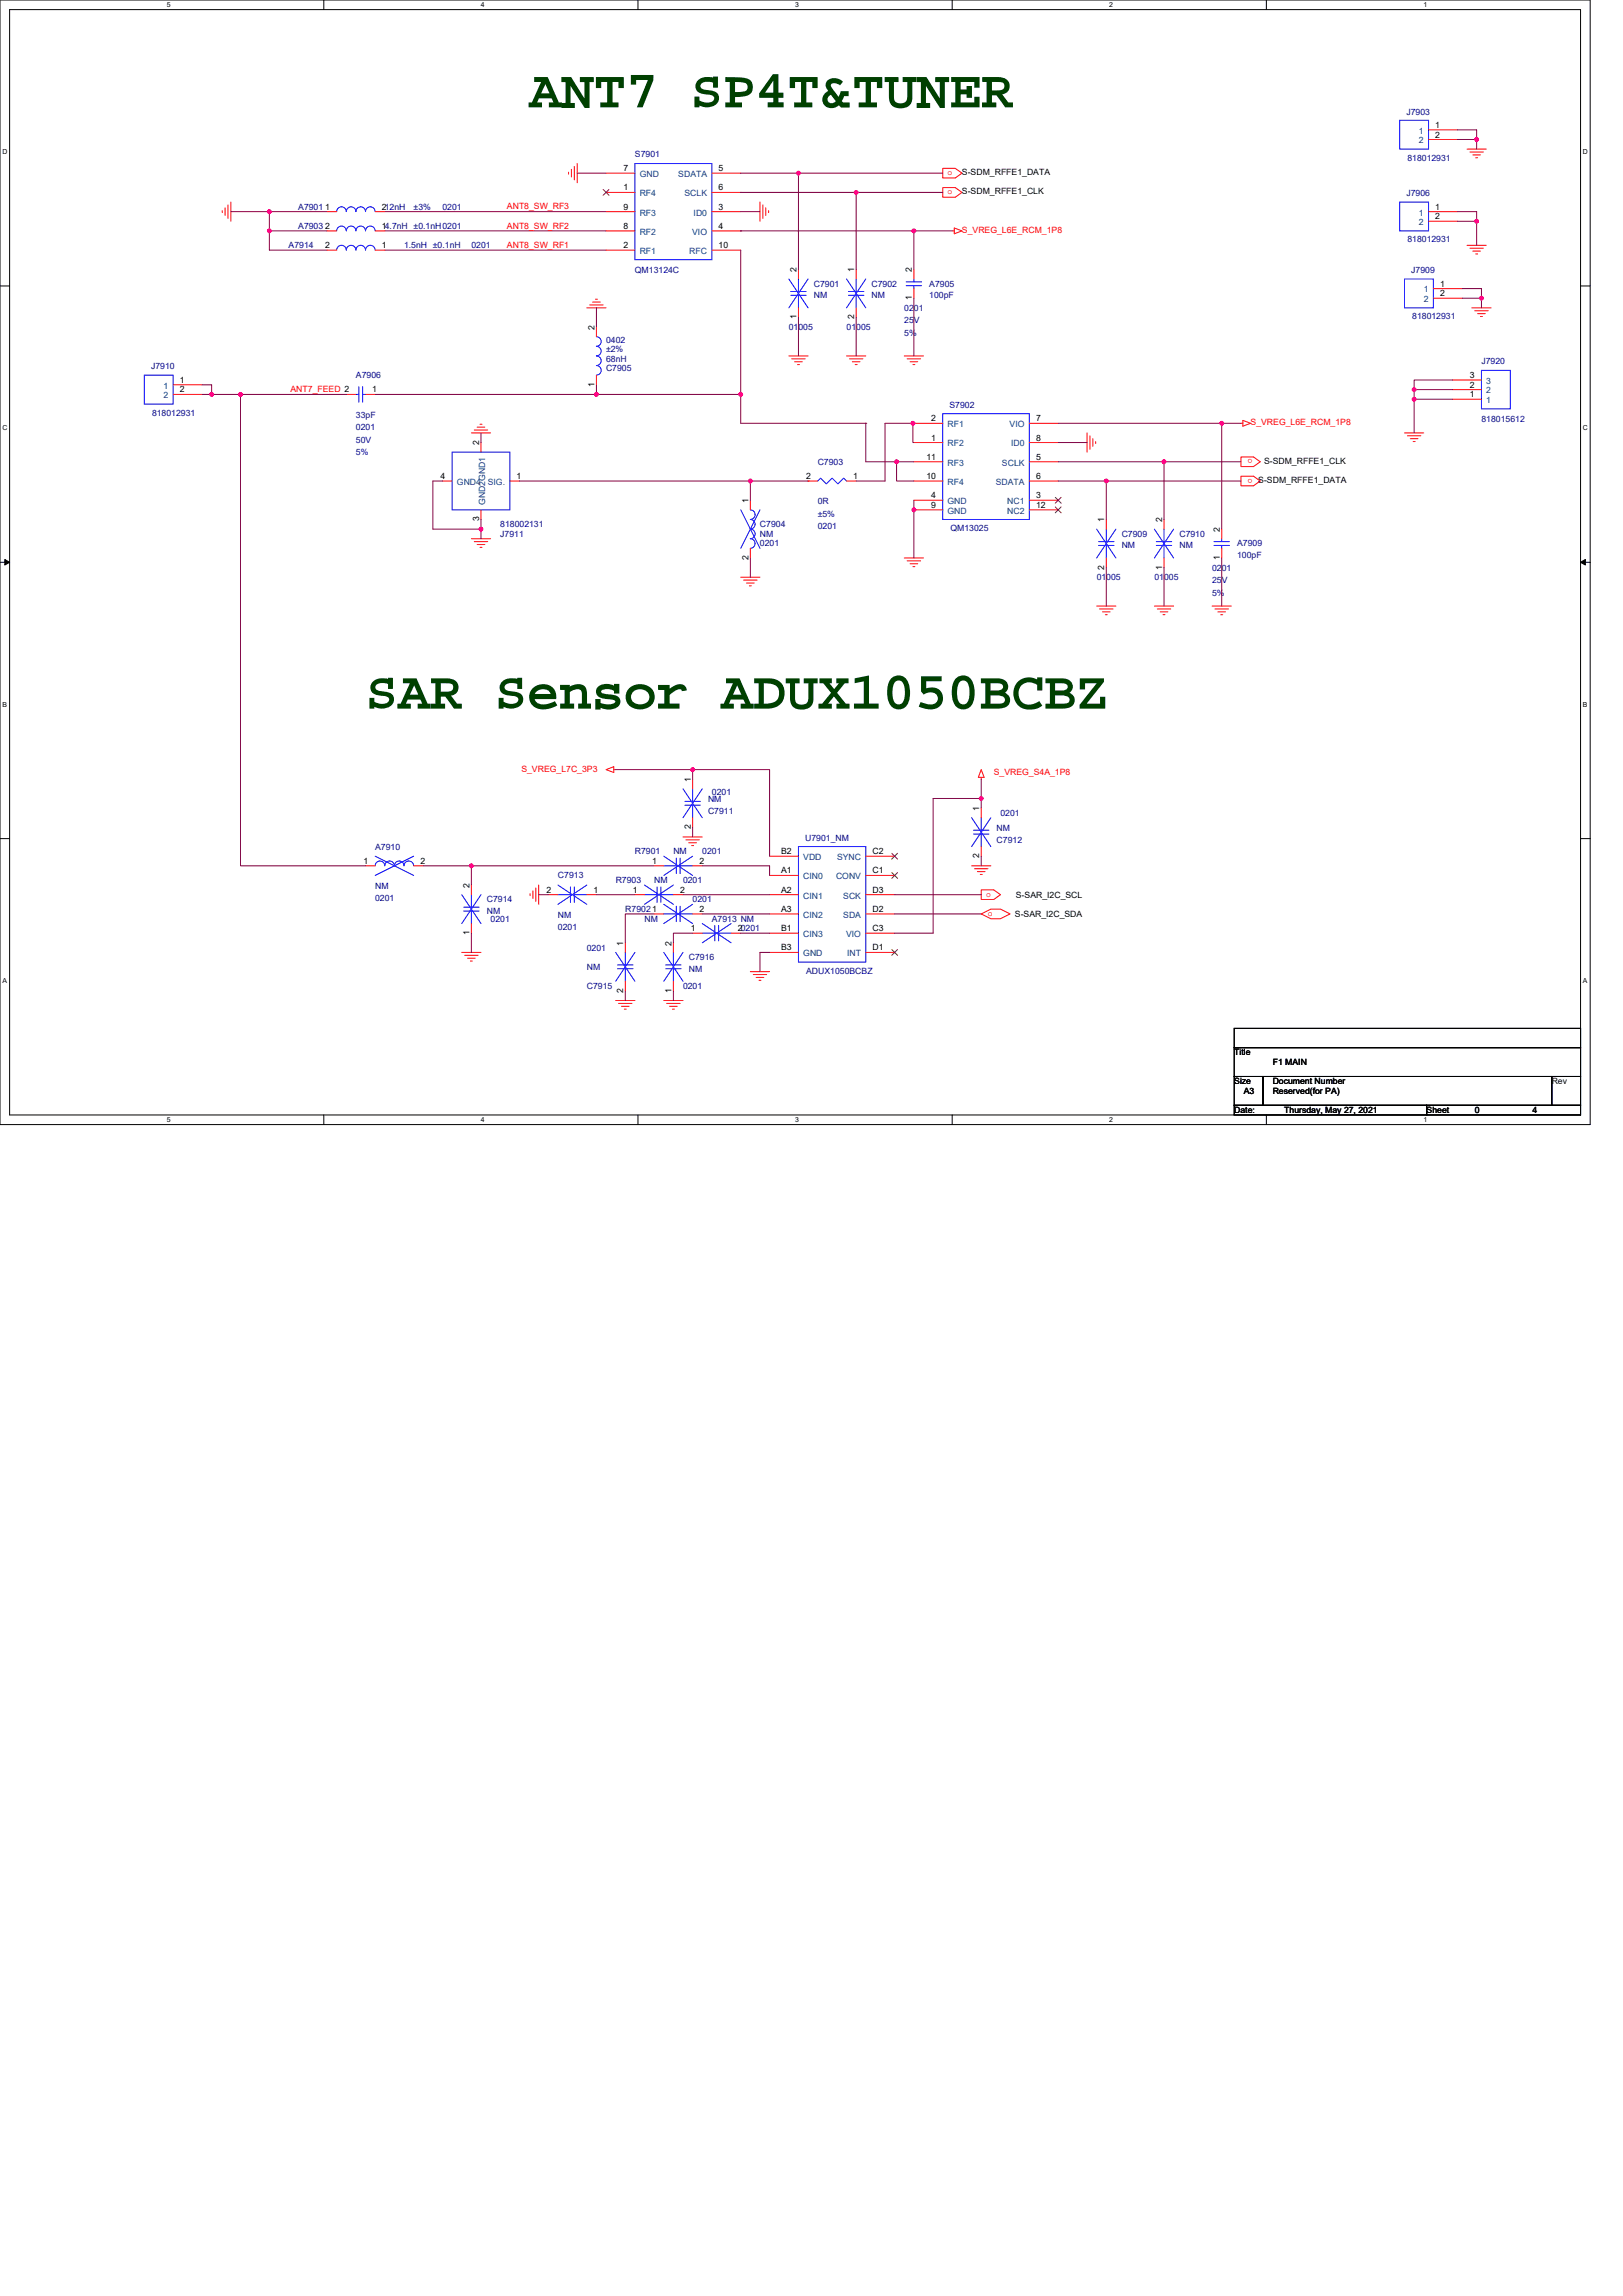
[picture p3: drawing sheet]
<svg xmlns="http://www.w3.org/2000/svg" width="210mm" height="297mm" viewBox="0 0 210 297" stroke-linecap="round" stroke-linejoin="round" font-family="sans-serif">
<defs><g id="words">
<g font-size="7" fill="#004000">
<text x="68.5" y="13.9">ANT7 SP4T&amp;TUNER</text>
<text x="47.3" y="91.7">SAR Sensor ADUX1050BCBZ</text>
</g>
<g font-size="1.1" fill="#000080">
<text x="182" y="14.8">J7903</text>
<text x="82.1" y="20.3">S7901</text>
<text x="182.1" y="20.8">818012931</text>
<text x="38.6" y="29.6">A7903</text>
<text x="38.6" y="27.1">A7901</text>
<text x="53.5" y="27.1">±3%</text>
<text x="57.2" y="27.1">0201</text>
<text x="182" y="25.4">J7906</text>
<text x="37.3" y="32.1">A7914</text>
<text x="52.3" y="32.1">1.5nH ±0.1nH</text>
<text x="61" y="32.1">0201</text>
<text x="82.1" y="35.4">QM13124C</text>
<text x="182.1" y="31.4">818012931</text>
<text x="182.6" y="35.4">J7909</text>
<text x="105.3" y="37.1">C7901</text>
<text x="105.3" y="38.6">NM</text>
<text x="112.8" y="37.1">C7902</text>
<text x="112.8" y="38.6">NM</text>
<text x="117" y="40.2">0201</text>
<text x="117" y="41.8">25V</text>
<text x="120.2" y="37.1">A7905</text>
<text x="120.2" y="38.6">100pF</text>
<text x="182.7" y="41.3">818012931</text>
<text x="19.5" y="47.8">J7910</text>
<text x="78.4" y="46.8">68nH</text>
<text x="78.4" y="45.6">±2%</text>
<text x="78.4" y="44.3">0402</text>
<text x="102.1" y="42.7">01005</text>
<text x="109.5" y="42.7">01005</text>
<text x="117" y="43.4">5%</text>
<text x="191.7" y="47.1">J7920</text>
<text x="19.7" y="53.8">818012931</text>
<text x="46.1" y="48.9">A7906</text>
<text x="78.4" y="48">C7905</text>
<text x="122.8" y="52.8">S7902</text>
<text x="46.1" y="54">33pF</text>
<text x="46.1" y="55.6">0201</text>
<text x="46.1" y="57.3">50V</text>
<text x="46.1" y="58.9">5%</text>
<text x="191.7" y="54.6">818015612</text>
<text x="105.8" y="60.1">C7903</text>
<text x="105.8" y="65.2">0R</text>
<text x="64.7" y="69.5">J7911</text>
<text x="64.7" y="68.2">818002131</text>
<text x="98.3" y="68.2">C7904</text>
<text x="98.3" y="69.5">NM</text>
<text x="98.3" y="70.7">0201</text>
<text x="105.8" y="66.8">±5%</text>
<text x="105.8" y="68.5">0201</text>
<text x="123" y="68.7">QM13025</text>
<text x="145.1" y="69.5">C7909</text>
<text x="145.1" y="70.9">NM</text>
<text x="152.6" y="69.5">C7910</text>
<text x="152.6" y="70.9">NM</text>
<text x="160.1" y="70.7">A7909</text>
<text x="141.9" y="75.1">01005</text>
<text x="149.4" y="75.1">01005</text>
<text x="156.8" y="73.8">0201</text>
<text x="156.8" y="75.4">25V</text>
<text x="156.8" y="77.1">5%</text>
<text x="160.1" y="72.2">100pF</text>
<text x="91.6" y="105.3">C7911</text>
<text x="91.6" y="103.8">NM</text>
<text x="92.1" y="102.8">0201</text>
<text x="128.9" y="107.5">NM</text>
<text x="129.4" y="105.6">0201</text>
<text x="48.5" y="109.9">A7910</text>
<text x="72.2" y="113.6">C7913</text>
<text x="82.1" y="110.5">R7901</text>
<text x="87.1" y="110.5">NM</text>
<text x="90.9" y="110.5">0201</text>
<text x="104.2" y="108.8">U7901_NM</text>
<text x="128.9" y="109">C7912</text>
<text x="48.5" y="115">NM</text>
<text x="48.5" y="116.6">0201</text>
<text x="63" y="116.8">C7914</text>
<text x="63" y="118.2">NM</text>
<text x="63.5" y="119.2">0201</text>
<text x="72.2" y="118.7">NM</text>
<text x="79.7" y="114.3">R7903</text>
<text x="80.9" y="118">R79021</text>
<text x="83.4" y="119.2">NM</text>
<text x="84.6" y="114.3">NM</text>
<text x="88.4" y="114.3">0201</text>
<text x="89.6" y="116.8">0201</text>
<text x="92.1" y="119.2">A7913 NM</text>
<text x="72.2" y="120.4">0201</text>
<text x="75.9" y="125.5">NM</text>
<text x="75.9" y="123">0201</text>
<text x="89.1" y="124.2">C7916</text>
<text x="89.1" y="125.7">NM</text>
<text x="104.3" y="126">ADUX1050BCBZ</text>
<text x="75.9" y="128">C7915</text>
<text x="88.4" y="128">0201</text>
</g>
<g font-size="1.1" fill="#004080">
<text x="183.6" y="17.3">1</text>
<text x="82.8" y="22.9">GND</text>
<text x="87.8" y="22.9">SDATA</text>
<text x="183.6" y="18.5">2</text>
<text x="82.8" y="25.4">RF4</text>
<text x="82.8" y="27.9">RF3</text>
<text x="88.6" y="25.4">SCLK</text>
<text x="89.7" y="27.9">ID0</text>
<text x="183.6" y="27.9">1</text>
<text x="183.6" y="29.1">2</text>
<text x="82.8" y="30.4">RF2</text>
<text x="82.8" y="32.9">RF1</text>
<text x="89.2" y="32.9">RFC</text>
<text x="89.6" y="30.4">VIO</text>
<text x="184.2" y="37.8">1</text>
<text x="184.2" y="39.1">2</text>
<text x="21.2" y="50.3">1</text>
<text x="21.2" y="51.5">2</text>
<text x="192.3" y="52.2">1</text>
<text x="192.3" y="50.9">2</text>
<text x="192.3" y="49.7">3</text>
<text x="122.6" y="57.8">RF2</text>
<text x="122.6" y="55.3">RF1</text>
<text x="130.6" y="55.3">VIO</text>
<text x="130.8" y="57.8">ID0</text>
<text x="59.1" y="62.7">GND4</text>
<text x="62.8" y="65.3" transform="rotate(-90 62.8 65.3)">GND2GND1</text>
<text x="63.1" y="62.7">SIG.</text>
<text x="122.6" y="65.2">GND</text>
<text x="122.6" y="62.7">RF4</text>
<text x="122.6" y="60.2">RF3</text>
<text x="128.8" y="62.7">SDATA</text>
<text x="129.6" y="60.2">SCLK</text>
<text x="130.3" y="65.2">NC1</text>
<text x="122.6" y="66.5">GND</text>
<text x="130.3" y="66.5">NC2</text>
<text x="103.9" y="113.8">CIN0</text>
<text x="103.9" y="111.3">VDD</text>
<text x="108.2" y="113.8">CONV</text>
<text x="108.3" y="111.3">SYNC</text>
<text x="103.9" y="116.2">CIN1</text>
<text x="103.9" y="118.7">CIN2</text>
<text x="109.1" y="118.7">SDA</text>
<text x="109.1" y="116.2">SCK</text>
<text x="103.9" y="121.2">CIN3</text>
<text x="103.9" y="123.7">GND</text>
<text x="109.5" y="121.2">VIO</text>
<text x="109.6" y="123.7">INT</text>
</g>
<g font-size="1.1">
<text x="185.7" y="16.5">1</text>
<text x="185.7" y="17.8">2</text>
<text x="80.7" y="22.1">7</text>
<text x="93" y="22.1">5</text>
<text x="124.5" y="22.7">S-SDM_RFFE1_DATA</text>
<text x="42.1" y="29.6">2</text>
<text x="42.1" y="27.1">1</text>
<text x="49.4" y="29.6">14.7nH ±0.1nH0201</text>
<text x="49.4" y="27.1">212nH</text>
<text x="80.7" y="24.6">1</text>
<text x="80.7" y="27.1">9</text>
<text x="80.7" y="29.6">8</text>
<text x="93" y="24.6">6</text>
<text x="93" y="29.6">4</text>
<text x="93" y="27.1">3</text>
<text x="124.5" y="25.1">S-SDM_RFFE1_CLK</text>
<text x="185.7" y="27.1">1</text>
<text x="185.7" y="28.4">2</text>
<text x="42.1" y="32.1">2</text>
<text x="49.4" y="32.1">1</text>
<text x="80.7" y="32.1">2</text>
<text x="93" y="32.1">10</text>
<text x="103" y="35.2" transform="rotate(-90 103 35.2)">2</text>
<text x="110.5" y="35.2" transform="rotate(-90 110.5 35.2)">1</text>
<text x="118" y="35.2" transform="rotate(-90 118 35.2)">2</text>
<text x="103" y="41.3" transform="rotate(-90 103 41.3)">1</text>
<text x="110.5" y="41.3" transform="rotate(-90 110.5 41.3)">2</text>
<text x="118" y="38.8" transform="rotate(-90 118 38.8)">1</text>
<text x="186.3" y="37.1">1</text>
<text x="186.3" y="38.3">2</text>
<text x="76.9" y="42.7" transform="rotate(-90 76.9 42.7)">2</text>
<text x="23.3" y="49.5">1</text>
<text x="23.3" y="50.8">2</text>
<text x="48.2" y="50.8">1</text>
<text x="76.9" y="50" transform="rotate(-90 76.9 50)">1</text>
<text x="190.2" y="51.4">1</text>
<text x="190.2" y="50.2">2</text>
<text x="190.2" y="48.9">3</text>
<text x="62" y="57.6" transform="rotate(-90 62 57.6)">2</text>
<text x="119.9" y="59.5">11</text>
<text x="120.5" y="57">1</text>
<text x="120.5" y="54.5">2</text>
<text x="134" y="59.5">5</text>
<text x="134" y="57">8</text>
<text x="134" y="54.5">7</text>
<text x="163.5" y="60">S-SDM_RFFE1_CLK</text>
<text x="57" y="62">4</text>
<text x="66.8" y="62">1</text>
<text x="96.8" y="65.1" transform="rotate(-90 96.8 65.1)">1</text>
<text x="104.3" y="62">2</text>
<text x="110.4" y="62">1</text>
<text x="119.9" y="62">10</text>
<text x="120.5" y="64.5">4</text>
<text x="120.5" y="65.7">9</text>
<text x="134" y="62">6</text>
<text x="134" y="64.5">3</text>
<text x="134" y="65.7">12</text>
<text x="162.8" y="62.5">S-SDM_RFFE1_DATA</text>
<text x="62" y="67.5" transform="rotate(-90 62 67.5)">3</text>
<text x="142.9" y="67.6" transform="rotate(-90 142.9 67.6)">1</text>
<text x="150.3" y="67.6" transform="rotate(-90 150.3 67.6)">2</text>
<text x="157.8" y="68.8" transform="rotate(-90 157.8 68.8)">2</text>
<text x="96.8" y="72.4" transform="rotate(-90 96.8 72.4)">2</text>
<text x="142.9" y="73.7" transform="rotate(-90 142.9 73.7)">2</text>
<text x="150.3" y="73.7" transform="rotate(-90 150.3 73.7)">1</text>
<text x="157.8" y="72.4" transform="rotate(-90 157.8 72.4)">1</text>
<text x="89.4" y="101.2" transform="rotate(-90 89.4 101.2)">1</text>
<text x="89.4" y="107.3" transform="rotate(-90 89.4 107.3)">2</text>
<text x="126.7" y="104.9" transform="rotate(-90 126.7 104.9)">1</text>
<text x="47" y="111.8">1</text>
<text x="54.4" y="111.8">2</text>
<text x="84.4" y="111.8">1</text>
<text x="90.5" y="111.8">2</text>
<text x="101.1" y="113">A1</text>
<text x="101.1" y="110.5">B2</text>
<text x="112.9" y="110.5">C2</text>
<text x="112.9" y="113">C1</text>
<text x="126.7" y="111" transform="rotate(-90 126.7 111)">2</text>
<text x="60.7" y="114.9" transform="rotate(-90 60.7 114.9)">2</text>
<text x="70.7" y="115.5">2</text>
<text x="76.8" y="115.5">1</text>
<text x="81.9" y="115.5">1</text>
<text x="88" y="115.5">2</text>
<text x="90.5" y="118">2</text>
<text x="101.1" y="115.5">A2</text>
<text x="101.1" y="118">A3</text>
<text x="112.9" y="118">D2</text>
<text x="112.9" y="115.5">D3</text>
<text x="131.3" y="118.6">S-SAR_I2C_SDA</text>
<text x="131.4" y="116.1">S-SAR_I2C_SCL</text>
<text x="60.7" y="121" transform="rotate(-90 60.7 121)">1</text>
<text x="80.6" y="122.3" transform="rotate(-90 80.6 122.3)">1</text>
<text x="86.9" y="122.3" transform="rotate(-90 86.9 122.3)">2</text>
<text x="89.4" y="120.5">1</text>
<text x="95.5" y="120.5">20201</text>
<text x="101.1" y="120.5">B1</text>
<text x="101.1" y="123">B3</text>
<text x="112.9" y="123">D1</text>
<text x="112.9" y="120.5">C3</text>
<text x="80.6" y="128.4" transform="rotate(-90 80.6 128.4)">2</text>
<text x="86.9" y="128.4" transform="rotate(-90 86.9 128.4)">1</text>
<text x="159.7" y="136.5">Title</text>
<text x="164.7" y="137.8">F1 MAIN</text>
<text x="159.7" y="140.3">Size</text>
<text x="160.9" y="141.5">A3</text>
<text x="164.7" y="140.3">Document Number</text>
<text x="164.7" y="141.5">Reserved(for PA)</text>
<text x="200.8" y="140.3">Rev</text>
<text x="159.7" y="144">Date:</text>
<text x="166.2" y="144">Thursday, May 27, 2021</text>
<text x="184.6" y="144">Sheet</text>
<text x="190.8" y="144">0</text>
<text x="198.3" y="144">4</text>
</g>
<g font-size="1.1" fill="#f00">
<text x="122.6" y="22.7">o</text>
<text x="65.6" y="27.1">ANT8_SW_RF3</text>
<text x="65.6" y="29.6">ANT8_SW_RF2</text>
<text x="122.6" y="25.2">o</text>
<text x="65.6" y="32.1">ANT8_SW_RF1</text>
<text x="124.5" y="30.1">S_VREG_L6E_RCM_1P8</text>
<text x="37.6" y="50.7">ANT7_FEED 2</text>
<text x="161.8" y="55">S_VREG_L6E_RCM_1P8</text>
<text x="162" y="59.4" transform="rotate(-180 162 59.4)">o</text>
<text x="162" y="61.9" transform="rotate(-180 162 61.9)">o</text>
<text x="67.5" y="99.8">S_VREG_L7C_3P3</text>
<text x="128.6" y="100.3">S_VREG_S4A_1P8</text>
<text x="127.6" y="116">o</text>
<text x="127.8" y="118.5">o</text>
</g>
<g font-size=".9">
<text x="21.6" y=".9">5</text>
<text x="62.2" y=".9">4</text>
<text x="102.9" y=".9">3</text>
<text x="143.5" y=".9">2</text>
<text x="184.2" y=".9">1</text>
<text x=".3" y="19.9">D</text>
<text x="204.8" y="19.9">D</text>
<text x=".3" y="55.7">C</text>
<text x="204.8" y="55.7">C</text>
<text x=".3" y="91.4">B</text>
<text x="204.8" y="91.4">B</text>
<text x=".3" y="127.2">A</text>
<text x="204.8" y="127.2">A</text>
<text x="21.6" y="145.2">5</text>
<text x="62.2" y="145.2">4</text>
<text x="102.9" y="145.2">3</text>
<text x="143.5" y="145.2">2</text>
<text x="184.2" y="145.2">1</text>
</g>
</g></defs>
<path d="M0 0h205.7v145.5h-205.7zM1.2 1.2h203.3v143h-203.3z" fill="none" stroke="#000" stroke-width=".13"/>
<g fill="#fff">
<path d="M21.6 .1h.5v1h-.5z"/>
<path d="M21.6 144.4h.5v1h-.5z"/>
</g>
<path d="M41.9 0v1.2M41.9 144.2v1.3" fill="none" stroke="#000" stroke-width=".13"/>
<g fill="#fff">
<path d="M62.2 .1h.5v1h-.5z"/>
<path d="M62.2 144.4h.5v1h-.5z"/>
</g>
<path d="M82.5 0v1.2M82.5 144.2v1.3" fill="none" stroke="#000" stroke-width=".13"/>
<g fill="#fff">
<path d="M102.9 .1h.5v1h-.5z"/>
<path d="M102.9 144.4h.5v1h-.5z"/>
</g>
<path d="M123.2 0v1.2M123.2 144.2v1.3" fill="none" stroke="#000" stroke-width=".13"/>
<g fill="#fff">
<path d="M143.5 .1h.5v1h-.5z"/>
<path d="M143.5 144.4h.5v1h-.5z"/>
</g>
<path d="M163.8 0v1.2M163.8 144.2v1.3" fill="none" stroke="#000" stroke-width=".13"/>
<g fill="#fff">
<path d="M184.2 .1h.5v1h-.5z"/>
<path d="M184.2 144.4h.5v1h-.5z"/>
<path d="M.3 19.1h.7v1h-.7z"/>
<path d="M204.8 19.1h.6v1h-.6z"/>
<path d="M.3 54.9h.7v1h-.7z"/>
<path d="M204.8 54.9h.6v1h-.6z"/>
</g>
<path d="M0 37h1.2M204.5 37h1.2" fill="none" stroke="#000" stroke-width=".13"/>
<g fill="#fff">
<path d="M.3 90.6h.6v1h-.6z"/>
<path d="M204.8 90.6h.6v1h-.6z"/>
</g>
<path d="M0 72.7h1.2M204.5 72.7h1.2" fill="none" stroke="#000" stroke-width=".13"/>
<path d="M.6 72.4l.6 .3-.6 .4zM204.5 72.7l.6-.3v.7z" fill="#000" stroke="#000" stroke-width=".13"/>
<g fill="#fff">
<path d="M.3 126.4h.6v1h-.6z"/>
<path d="M204.8 126.4h.6v1h-.6z"/>
</g>
<path d="M0 108.5h1.2M204.5 108.5h1.2M159.7 133h44.8v2.5h-44.8zM159.7 135.5h44.8v3.8h-44.8zM159.7 139.3h3.7v3.7h-3.7zM163.4 139.3h37.4v3.7h-37.4zM200.8 139.3h3.7v3.7h-3.7zM159.7 143h24.9v1.2h-24.9zM184.6 143h19.9v1.2h-19.9z" fill="none" stroke="#000" stroke-width=".13"/>
<g fill="none" stroke="#f00" stroke-width=".13">
<path d="M184.8 16.8h3.8M184.8 18h3.8M189.8 19.3h2.5M190.2 19.7h1.7M28.8 27.3v.2M29.1 26.9v1M29.5 26.5v1.8M29.9 26.1v2.5M42.3 32.4h1.3M42.3 29.9h1.3M42.3 27.4h1.3M48.5 32.4h1.3"/>
<path d="M48.5 29.9h1.3M48.5 27.4h1.3M73.6 22.3v.2M73.9 21.9v1M74.3 21.5v1.8M74.7 21.2v2.4M75.9 39.8h2.5M76.3 39.5h1.7M76.7 39.1h1M77 38.7h.3M78.4 24.9h3.7M78.4 27.4h3.7"/>
<path d="M78.4 29.9h3.7M78.4 32.4h3.7M78.4 22.4h3.7M92.1 22.4h3.7M92.1 24.9h3.7M92.1 32.4h3.7M92.1 29.9h3.7M92.1 27.4h3.7M98.3 26.1v2.5M98.7 26.5v1.8M99.1 26.9v1M99.4 27.3v.2"/>
<path d="M103.3 39.8v1.3M103.3 34.8v1.3M110.8 34.8v1.3M110.8 39.8v1.3M118.2 37.3v1.3M118.2 34.8v1.3M122 21.8h1.6l.9 .6-.9 .6h-1.6zM122 24.3h1.6l.9 .6-.9 .6h-1.6zM123.2 29.9h.3M123.5 29.5l1 .4-1 .3zM184.8 27.4h3.8M184.8 28.6h3.8"/>
<path d="M185.4 37.3h3.8M185.4 38.6h3.8M189.8 31.7h2.5M190.2 32.1h1.7M190.4 39.8h2.5M190.6 20h.9M190.6 32.5h.9M190.9 20.4h.3M190.9 32.9h.3M22.4 49.8h3.7M22.4 51h3.7M44.8 51h1.3"/>
<path d="M47.3 51h1.2M61 56h2.5M61.4 55.6h1.7M61.7 55.3h1M62.1 54.9h.3M62.2 57.3v1.2M77.2 48.5v1.3M77.2 42.3v1.3M102.1 46.1h2.4M102.4 46.4h1.8M102.8 46.8h1M103.2 47.2h.2"/>
<path d="M109.5 46.1h2.5M109.9 46.4h1.7M110.3 46.8h1M110.6 47.2h.3M117 46.1h2.5M117.4 46.4h1.7M117.7 46.8h1M118.1 47.2h.3M118.2 57.3h3.8M118.2 54.8h3.8M118.2 59.7h3.8M133.2 59.7h3.7"/>
<path d="M133.2 54.8h3.7M133.2 57.3h3.7M140.6 56v2.5M141 56.4v1.7M141.4 56.8v.9M141.8 57.1v.3M160.6 54.8h.2M160.6 59.1h1.6l.8 .6-.8 .7h-1.6zM160.8 54.4l1 .4-1 .3zM181.7 56h2.5M182.1 56.4h1.7M182.5 56.8h1"/>
<path d="M182.8 57.1h.3M187.9 51.7h3.8M187.9 50.4h3.8M187.9 49.2h3.8M190.8 40.2h1.7M191.2 40.6h1M191.5 40.9h.3M57.3 62.2h1.2M61 69.7h2.5M61.4 70.1h1.7M61.7 70.4h1M62.1 70.8h.3"/>
<path d="M62.2 66v1.2M66 62.2h1.2M95.8 74.7h2.5M96.2 75.1h1.7M96.6 75.4h1M97 75.8h.2M97.1 64.7v1.3M97.1 70.9v1.3M104.5 62.2h.1M104.5 62.2h1.3M109.5 62.2h1.3M117 72.2h2.5"/>
<path d="M117.4 72.6h1.7M117.7 72.9h1M118.1 73.3h.3M118.2 64.7h3.8M118.2 66h3.8M118.2 62.2h3.8M133.2 64.7h3.7M133.2 62.2h3.7M133.2 66h3.7M141.9 78.4h2.5M142.3 78.8h1.7M142.6 79.2h1"/>
<path d="M143 79.5h.3M143.1 67.2v1.3M143.1 72.2v1.2M149.4 78.4h2.4M149.7 78.8h1.8M150.1 79.2h1M150.5 79.5h.2M150.6 72.2v1.2M150.6 67.2v1.3M156.8 78.4h2.5M157.2 78.8h1.7M157.6 79.2h1"/>
<path d="M157.9 79.5h.3M158.1 70.9v1.3M158.1 68.5v1.2M160.6 61.6h1.6l.8 .6-.8 .7h-1.6zM78.4 99.6l1-.4v.7zM79.4 99.6h.3M126.9 99.6l.4 1h-.7zM47.3 112h1.2M53.5 112h1.3M61 119.5v1.2M61 114.5v1.2M68.6 115.6v.3"/>
<path d="M68.9 115.3v.9M69.3 114.9v1.7M69.7 114.5v2.5M70.9 115.7h1.3M75.9 115.7h1.3M82.1 115.7h1.3M84.6 118.2h1.3M84.6 112h1.3M87.1 115.7h1.3M88.4 108.3h2.5M88.7 108.7h1.8M89.1 109h1"/>
<path d="M89.5 109.4h.2M89.6 118.2h1.3M89.6 100.8v1.3M89.6 105.8v1.2M89.6 112h1.3M99.6 113.3h3.7M99.6 115.7h3.7M99.6 118.2h3.7M99.6 110.8h3.7M112 113.3h3.7M112 110.8h3.7M112 118.2h3.7"/>
<path d="M112 115.7h3.7M125.7 112h2.5M126.1 112.4h1.7M126.5 112.8h.9M126.8 113.1h.3M126.9 100.6v.2M126.9 118.2l1.3-.6h1.2l1.3 .6-1.3 .7h-1.2zM126.9 104.5v1.3M126.9 109.5v1.3M126.9 115.1h1.7l.8 .6-.8 .7h-1.7zM59.7 123.2h2.5M60.1 123.6h1.8"/>
<path d="M60.5 124h1M60.9 124.3h.2M79.7 129.4h2.4M80 129.8h1.8M80.4 130.2h1M80.8 130.6h.2M80.9 122v1.2M80.9 126.9v1.3M85.9 129.4h2.5M86.3 129.8h1.7M86.6 130.2h1M87 130.6h.2"/>
<path d="M87.1 126.9v1.3M87.1 122v1.2M89.6 120.7h1.3M94.6 120.7h1.2M97.1 125.7h2.5M97.5 126.1h1.7M97.8 126.5h1M98.2 126.8h.3M99.6 120.7h3.7M99.6 123.2h3.7M112 120.7h3.7M112 123.2h3.7"/>
</g>
<g fill="none" stroke="#00f" stroke-width=".13">
<path d="M181.1 15.6h3.7v3.7h-3.7zM43.6 32.4a.62 .62 0 0 1 .6-.7 .62 .62 0 0 1 .6 .7 .62 .62 0 0 1 .6-.7 .62 .62 0 0 1 .7 .7 .62 .62 0 0 1 .6-.7 .62 .62 0 0 1 .6 .7 .62 .62 0 0 1 .6-.7 .62 .62 0 0 1 .6 .7M43.6 29.9a.62 .62 0 0 1 .6-.7 .62 .62 0 0 1 .6 .7 .62 .62 0 0 1 .6-.7 .62 .62 0 0 1 .7 .7 .62 .62 0 0 1 .6-.7 .62 .62 0 0 1 .6 .7 .62 .62 0 0 1 .6-.7 .62 .62 0 0 1 .6 .7M43.6 27.4a.62 .62 0 0 1 .6-.6 .62 .62 0 0 1 .6 .6 .62 .62 0 0 1 .6-.6 .62 .62 0 0 1 .6 .6 .62 .62 0 0 1 .7-.6 .62 .62 0 0 1 .6 .6 .62 .62 0 0 1 .6-.6 .62 .62 0 0 1 .6 .6M82.1 21.2h10v12.4h-10zM102.1 36.1l2.4 3.7M102.3 38.2h2M102.3 37.7h2M103.3 38.2v1.6M103.3 36.1v1.6M104.5 36.1l-2.4 3.7M109.5 36.1l2.5 3.7"/>
<path d="M109.8 37.7h2M109.8 38.2h2M110.8 36.1v1.6M110.8 38.2v1.6M112 36.1l-2.5 3.7M117.2 37h2M117.2 36.5h2M118.2 37v.3M118.2 36.1v.4M181.1 26.1h3.7v3.8h-3.7zM181.7 36.1h3.7v3.7h-3.7zM18.7 48.5h3.7v3.8h-3.7z"/>
<path d="M46.1 51h.3M46.4 50v2M46.9 50v2M46.9 51h.4M58.5 58.5h7.5v7.5h-7.5zM77.2 43.6a.62 .62 0 0 1 .6 .6 .62 .62 0 0 1-.6 .6 .62 .62 0 0 1 .6 .6 .62 .62 0 0 1-.6 .7 .62 .62 0 0 1 .6 .6 .62 .62 0 0 1-.6 .6 .62 .62 0 0 1 .6 .6 .62 .62 0 0 1-.6 .6M122 53.5h11.2v13.7h-11.2zM191.7 47.9h3.7v5h-3.7zM95.8 66l2.5 4.9M97.1 66a.62 .62 0 0 1 .6 .6 .62 .62 0 0 1-.6 .6 .62 .62 0 0 1 .6 .6 .62 .62 0 0 1-.6 .6 .62 .62 0 0 1 .6 .7 .62 .62 0 0 1-.6 .6 .62 .62 0 0 1 .6 .6 .62 .62 0 0 1-.6 .6M98.3 66l-2.5 4.9M105.8 62.2l.4-.3 .7 .7 .8-.7 .7 .7 .8-.7 .3 .3"/>
<path d="M141.9 68.5l2.5 3.7M142.1 70.1h2M142.1 70.6h2M143.1 68.5v1.6M143.1 70.6v1.6M144.4 68.5l-2.5 3.7M149.4 68.5l2.4 3.7M149.6 70.6h2M149.6 70.1h2M150.6 70.6v1.6M150.6 68.5v1.6M151.8 68.5l-2.4 3.7"/>
<path d="M157.1 70.6h2M157.1 70.1h2M158.1 70.6v.3M158.1 69.7v.4M48.5 110.8l5 2.5M48.5 112a.62 .62 0 0 1 .7-.6 .62 .62 0 0 1 .6 .6 .62 .62 0 0 1 .6-.6 .62 .62 0 0 1 .6 .6M51 112a.62 .62 0 0 1 .6-.6 .62 .62 0 0 1 .7 .6 .62 .62 0 0 1 .6-.6 .62 .62 0 0 1 .6 .6M53.5 110.8l-5 2.5M59.7 115.7l2.5 3.8M60 117.9h2M60 117.4h2M61 117.9v1.6"/>
<path d="M61 115.7v1.7M62.2 115.7l-2.5 3.8M72.2 114.5l3.7 2.5M72.2 115.7h1.6M73.8 114.8v1.9M74.3 114.8v1.9M74.3 115.7h1.6M75.9 114.5l-3.7 2.5M83.4 115.7h1.6M83.4 114.5l3.7 2.5M85 114.8v1.9M85.5 114.8v1.9"/>
<path d="M85.5 115.7h1.6M85.9 118.2h1.6M85.9 112h1.6M85.9 117l3.7 2.5M85.9 110.8l3.7 2.5M87.1 114.5l-3.7 2.5M87.5 117.2v2M87.5 111v2M88 117.2v2M88 118.2h1.6M88 111v2M88 112h1.6"/>
<path d="M88.4 102.1l2.5 3.7M88.6 103.7h2M88.6 104.2h2M89.6 117l-3.7 2.5M89.6 102.1v1.6M89.6 104.2v1.6M89.6 110.8l-3.7 2.5M90.9 102.1l-2.5 3.7M90.9 119.5l3.7 2.5M92.5 119.7v2M93 119.7v2M94.6 119.5l-3.7 2.5"/>
<path d="M103.3 109.5h8.7v15h-8.7zM125.7 105.8l2.5 3.7M126 107.4h1.9M126 107.9h1.9M126.9 105.8v1.6M126.9 107.9v1.6M128.2 105.8l-2.5 3.7M79.7 123.2l2.4 3.7M79.9 124.8h2M79.9 125.3h2M80.9 123.2v1.6M80.9 125.3v1.6"/>
<path d="M82.1 123.2l-2.4 3.7M85.9 123.2l2.5 3.7M86.1 125.3h2M86.1 124.8h2M87.1 125.3v1.6M87.1 123.2v1.6M88.4 123.2l-2.5 3.7M90.9 120.7h1.6M93 120.7h1.6"/>
</g>
<path d="M78 24.5l.8 .8M78.8 24.5l-.8 .8M136.5 64.3l.8 .8M136.5 65.6l.8 .7M137.3 64.3l-.8 .8M137.3 65.6l-.8 .7M115.4 112.9l.7 .7M115.4 110.4l.7 .8M116.1 112.9l-.7 .7M116.1 110.4l-.7 .8M115.4 122.8l.7 .8M116.1 122.8l-.7 .8" fill="none" stroke="#804000" stroke-width=".13"/>
<path d="M74.7 22.4h3.7M95.8 22.4h7.5M103.3 22.4h18.7M103.3 22.4h.1" fill="none" stroke="#800040" stroke-width=".13"/>
<circle cx="103.3" cy="22.4" r=".24" fill="#f0f"/>
<circle cx="103.3" cy="22.4" r=".24" fill="none" stroke="#f0f" stroke-width=".13"/>
<path d="M29.9 27.4h4.9M34.8 27.4v2.5M34.8 27.4h7.5M95.8 24.9h.1M95.8 24.9h26.2" fill="none" stroke="#800040" stroke-width=".13"/>
<circle cx="110.8" cy="24.9" r=".24" fill="#f0f" stroke="#f0f" stroke-width=".13"/>
<circle cx="34.8" cy="27.4" r=".24" fill="#f0f"/>
<circle cx="34.8" cy="27.4" r=".24" fill="none" stroke="#f0f" stroke-width=".13"/>
<path d="M42.3 29.9h-7.5v2.5M49.8 27.4h28.6M95.8 27.4h2.5" fill="none" stroke="#800040" stroke-width=".13"/>
<circle cx="34.8" cy="29.9" r=".24" fill="#f0f"/>
<circle cx="34.8" cy="29.9" r=".24" fill="none" stroke="#f0f" stroke-width=".13"/>
<g fill="none" stroke="#800040" stroke-width=".13">
<path d="M188.6 16.8h2.4v1.2M188.6 18h2.4M191 18v1.3M34.8 32.4h7.5M49.8 29.9h28.6M49.8 32.4h28.6M77.2 39.8v2.5M95.8 29.9h22.4M95.8 29.9h.1M95.8 32.4v18.6M103.3 22.4v12.4M110.8 24.9v9.9"/>
<path d="M118.2 29.9h5M118.2 38.6v7.5M118.2 29.9v4.9M188.6 27.4h2.4v1.2M188.6 28.6h2.4M189.2 37.3h2.5v1.3M189.2 38.6h2.5M191 28.6v3.1M191.7 38.6v1.2M26.1 49.8h1.3v1.2M26.1 51h1.3M27.4 51h3.7"/>
<path d="M31.1 51v61h16.2M31.1 51h13.7M48.5 51h28.7M62.2 56v1.3M77.2 49.8v1.2h18.6M95.8 51v3.8h16.2M103.3 41.1v5M110.8 41.1v5M112 54.8h.1M112 54.8v4.9h4M118.1 54.8h.1M118.1 54.8h-3.6v7.4h-3.7"/>
<path d="M118.1 54.8v2.5h.1M118.2 59.7h-2.2v2.5h2.2M136.9 54.8h21.2M136.9 57.3h3.7M136.9 59.7h13.7M150.6 59.7h10M150.6 59.7v7.5M158.1 54.8h2.5M158.1 54.8v13.7M183 51.7h4.9M183 51.7v4.3M187.9 49.2h-4.9v1.2"/>
<path d="M187.9 50.4h-4.9v1.3M57.3 62.2h-1.3v6.3h6.2M62.2 67.2v2.5M67.2 62.2h29.9M97.1 62.2v2.5M97.1 62.2h7.4M97.1 72.2v2.5M118.2 64.7v7.5M136.9 62.2h6.2M143.1 62.2h17.5M143.1 73.4v5M143.1 62.2v5"/>
<path d="M150.6 73.4v5M158.1 72.2v6.2M79.7 99.6h9.9M89.6 99.6h10v11.2M89.6 99.6v1.2M54.8 112h6.2M61 112v2.5M61 112h23.6M69.7 115.7h1.2M77.2 115.7h4.9M84.6 118.2h-3.7v3.8M88.4 115.7h11.2"/>
<path d="M89.6 107v1.3M90.9 112h8.7v1.3M90.9 118.2h8.7M115.7 115.7h11.2M115.7 118.2h11.2M126.9 100.8v2.5M126.9 103.3h-6.2v17.4h-5M126.9 103.3v1.2M126.9 110.8v1.2M61 120.7v2.5M80.9 128.2v1.2M87.1 128.2v1.2"/>
<path d="M89.6 120.7h-2.5v1.3M95.8 120.7h3.8M99.6 123.2h-1.3v2.5"/>
</g>
<g fill="#f0f" stroke="#f0f" stroke-width=".13">
<circle cx="118.2" cy="29.9" r=".24"/>
<circle cx="27.4" cy="51" r=".24"/>
<circle cx="158.1" cy="54.8" r=".24"/>
<circle cx="150.6" cy="59.7" r=".24"/>
<circle cx="143.1" cy="62.2" r=".24"/>
<circle cx="118.2" cy="66" r=".24"/>
<circle cx="62.2" cy="68.4" r=".24"/>
<circle cx="126.9" cy="103.3" r=".24"/>
<circle cx="89.6" cy="99.6" r=".24"/>
<circle cx="191" cy="18" r=".24"/>
<circle cx="191" cy="28.6" r=".24"/>
<circle cx="191.7" cy="38.6" r=".24"/>
<circle cx="61" cy="112" r=".24"/>
<circle cx="31.1" cy="51" r=".24"/>
<circle cx="77.2" cy="51" r=".24"/>
<circle cx="95.8" cy="51" r=".24"/>
<circle cx="183" cy="50.4" r=".24"/>
<circle cx="183" cy="51.6" r=".24"/>
<circle cx="116" cy="59.7" r=".24"/>
<circle cx="118.1" cy="54.8" r=".25"/>
<circle cx="97.1" cy="62.2" r=".24"/>
</g>
<circle cx="103.3" cy="22.4" r=".24" fill="#f0f"/>
<circle cx="103.3" cy="22.4" r=".24" fill="none" stroke="#f0f" stroke-width=".13"/>
<circle cx="110.8" cy="24.9" r=".24" fill="#f0f" stroke="#f0f" stroke-width=".13"/>
<circle cx="34.8" cy="27.4" r=".24" fill="#f0f"/>
<circle cx="34.8" cy="27.4" r=".24" fill="none" stroke="#f0f" stroke-width=".13"/>
<circle cx="34.8" cy="29.9" r=".24" fill="#f0f"/>
<circle cx="34.8" cy="29.9" r=".24" fill="none" stroke="#f0f" stroke-width=".13"/>
<g fill="#f0f" stroke="#f0f" stroke-width=".13">
<circle cx="118.2" cy="29.9" r=".24"/>
<circle cx="27.4" cy="51" r=".24"/>
<circle cx="158.1" cy="54.8" r=".24"/>
<circle cx="150.6" cy="59.7" r=".24"/>
<circle cx="143.1" cy="62.2" r=".24"/>
<circle cx="118.2" cy="66" r=".24"/>
<circle cx="62.2" cy="68.4" r=".24"/>
<circle cx="126.9" cy="103.3" r=".24"/>
<circle cx="89.6" cy="99.6" r=".24"/>
<circle cx="191" cy="18" r=".24"/>
<circle cx="191" cy="28.6" r=".24"/>
<circle cx="191.7" cy="38.6" r=".24"/>
<circle cx="61" cy="112" r=".24"/>
<circle cx="31.1" cy="51" r=".24"/>
<circle cx="77.2" cy="51" r=".24"/>
<circle cx="95.8" cy="51" r=".24"/>
<circle cx="183" cy="50.4" r=".24"/>
<circle cx="183" cy="51.6" r=".24"/>
<circle cx="116" cy="59.7" r=".24"/>
<circle cx="118.1" cy="54.8" r=".25"/>
<circle cx="97.1" cy="62.2" r=".24"/>
</g>
<use href="#words"/>
</svg>
